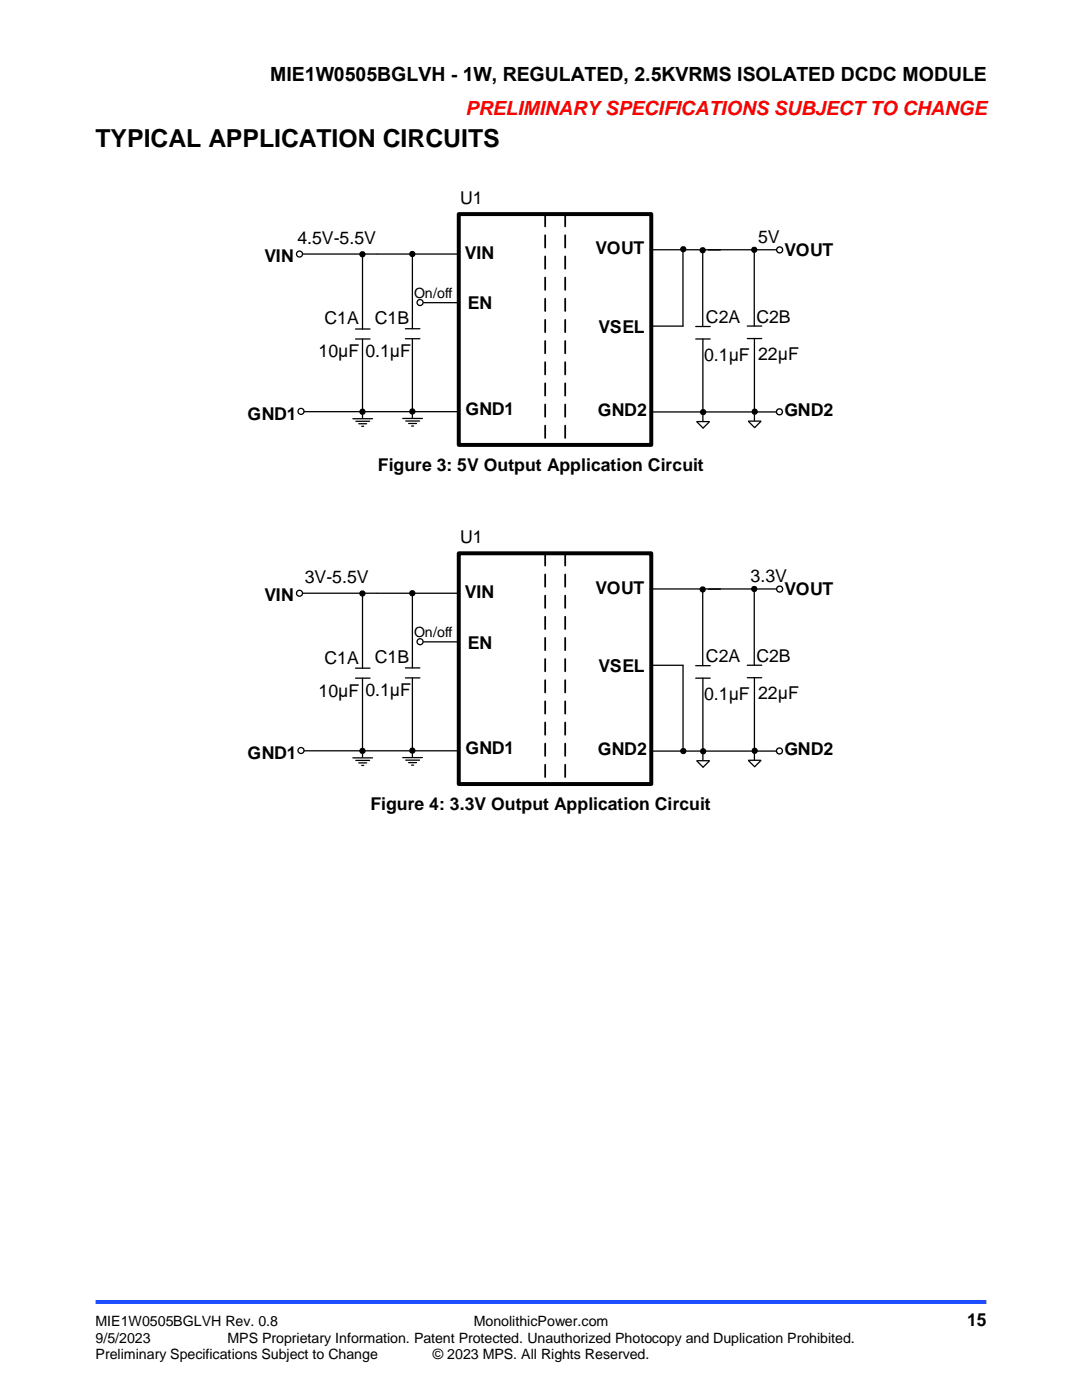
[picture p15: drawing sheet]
<svg xmlns="http://www.w3.org/2000/svg" width="216mm" height="279mm" viewBox="0 0 216 279" stroke-linecap="round" stroke-linejoin="round" font-family="sans-serif">
<defs><g id="words">
<text font-size="5" x="19.1" y="29.4">TYPICAL APPLICATION CIRCUITS</text>
<text font-size="3.9" x="53.9" y="16.3">MIE1W0505BGLVH - 1W, REGULATED, 2.5KVRMS ISOLATED DCDC MODULE</text>
<text font-size="3.9" fill="#f00" x="92.9" y="22.9">PRELIMINARY SPECIFICATIONS SUBJECT TO CHANGE</text>
<g font-size="3.5">
<text x="91.8" y="40.7">U1</text>
<text x="52.8" y="52.3">VIN</text>
<text x="59.3" y="48.6">4.5V-5.5V</text>
<text x="92.8" y="51.7">VIN</text>
<text x="118.8" y="50.8">VOUT</text>
<text x="151.3" y="48.5">5V</text>
<text x="156.5" y="51">VOUT</text>
<text x="64.7" y="64.7">C1A</text>
<text x="74.8" y="64.7">C1B</text>
<text x="93.4" y="61.8">EN</text>
<text x="140.9" y="64.5">C2A</text>
<text x="150.9" y="64.5">C2B</text>
<text x="63.6" y="71.3">10μF</text>
<text x="72.9" y="71.3">0.1μF</text>
<text x="119.4" y="66.4">VSEL</text>
<text x="140.5" y="72">0.1μF</text>
<text x="151.3" y="71.9">22μF</text>
<text x="49.4" y="83.9">GND1</text>
<text x="92.9" y="82.7">GND1</text>
<text x="119.3" y="83.1">GND2</text>
<text x="156.5" y="83">GND2</text>
<text x="75.4" y="94">Figure 3: 5V Output Application Circuit</text>
<text x="91.8" y="108.3">U1</text>
<text x="52.8" y="120">VIN</text>
<text x="60.8" y="116.3">3V-5.5V</text>
<text x="92.8" y="119.4">VIN</text>
<text x="118.8" y="118.5">VOUT</text>
<text x="149.8" y="116.2">3.3V</text>
<text x="156.5" y="118.7">VOUT</text>
<text x="93.4" y="129.4">EN</text>
<text x="64.7" y="132.4">C1A</text>
<text x="74.8" y="132.4">C1B</text>
<text x="119.4" y="134.1">VSEL</text>
<text x="140.9" y="132.2">C2A</text>
<text x="150.9" y="132.2">C2B</text>
<text x="63.6" y="139">10μF</text>
<text x="72.9" y="139">0.1μF</text>
<text x="140.5" y="139.7">0.1μF</text>
<text x="151.3" y="139.6">22μF</text>
<text x="49.4" y="151.5">GND1</text>
<text x="92.9" y="150.4">GND1</text>
<text x="119.3" y="150.7">GND2</text>
<text x="156.5" y="150.7">GND2</text>
<text x="73.9" y="161.6">Figure 4: 3.3V Output Application Circuit</text>
<text x="193" y="264.5">15</text>
</g>
<g font-size="2.8">
<text x="82.7" y="59.4">On/off</text>
<text x="82.7" y="127.1">On/off</text>
<text x="19.1" y="264.5">MIE1W0505BGLVH Rev. 0.8</text>
<text x="19.1" y="267.9">9/5/2023</text>
<text x="45.4" y="267.9">MPS Proprietary Information. Patent Protected. Unauthorized Photocopy and Duplication Prohibited.</text>
<text x="94.5" y="264.5">MonolithicPower.com</text>
<text x="19.1" y="271.2">Preliminary Specifications Subject to Change</text>
<text x="86.4" y="271.2">© 2023 MPS. All Rights Reserved.</text>
</g>
</g></defs>
<path d="M19 259.8h177.8" fill="none" stroke="#1c4eff" stroke-width=".79" stroke-linecap="butt"/>
<path d="M91.5 42.7h38.5v46.1h-38.5z" fill="none" stroke="#000" stroke-width=".79"/>
<path d="M75.3 50.7h16M70.4 83.6h3.9M71 84.1h2.8M71.6 84.6h1.6M72.2 85.1h.4" fill="none" stroke="#000" stroke-width=".26"/>
<circle cx="59.8" cy="50.7" r=".6" fill="#fff"/>
<g fill="none" stroke="#000" stroke-width=".26">
<path d="M60.4 50.7h14.8M129.8 49.8h25"/>
<circle cx="59.8" cy="50.7" r=".6"/>
</g>
<circle cx="155.6" cy="49.9" r=".6" fill="#fff"/>
<g fill="none" stroke="#000" stroke-width=".27">
<path d="M141.3 49.9h2.4"/>
<circle cx="155.6" cy="49.9" r=".6"/>
<circle cx="155.5" cy="82.2" r=".6"/>
</g>
<g fill="none" stroke="#000" stroke-width=".26">
<path d="M72.3 50.9v14.8M82.3 50.8v14.8M136.3 50v15.1h-6.5M140.2 50.1v15.1M150.5 50v15.1M70.9 65.7h2.9M70.9 67.7h2.9M72.3 67.7v15.7M80.9 65.6h2.9M80.9 67.6h2.9M82.3 67.6v15.7M84.5 60.4h7"/>
<path d="M138.8 65.2h2.9M138.8 67.7h2.9M140.3 67.7v16.3M149.1 65.1h2.9M149.1 67.6h2.9M150.5 67.6v16.3M60.7 82.2h30.8M80.4 83.5h3.9M81 84h2.7M81.5 84.5h1.6M82.1 85h.4M129.8 82.2h25.1"/>
<path d="M139.1 84.1h2.4M139.1 84.2l1.2 1.2M141.5 84.2l-1.2 1.2M149.4 84h2.4M149.4 84.1l1.2 1.2M151.8 84.1l-1.2 1.2M75.3 118.4h16M70.4 151.2h3.9M71 151.8h2.8M71.6 152.3h1.6M72.2 152.8h.4"/>
<circle cx="72.3" cy="50.7" r=".51"/>
<circle cx="82.3" cy="50.7" r=".51"/>
<circle cx="136.3" cy="49.7" r=".51"/>
<circle cx="140.2" cy="49.9" r=".51"/>
<circle cx="150.5" cy="49.9" r=".51"/>
<circle cx="83.8" cy="60.4" r=".6"/>
<circle cx="60.1" cy="82.1" r=".6"/>
<circle cx="72.3" cy="82.2" r=".51"/>
<circle cx="82.3" cy="82.1" r=".51"/>
<circle cx="140.3" cy="82.2" r=".51"/>
<circle cx="150.6" cy="82.2" r=".51"/>
</g>
<path d="M108.8 42.7v45.9M112.8 42.7v45.9" fill="none" stroke="#000" stroke-width=".35" stroke-dasharray="2.5 1.8"/>
<g fill="#000">
<circle cx="72.3" cy="50.7" r=".51"/>
<circle cx="82.3" cy="50.7" r=".51"/>
<circle cx="136.3" cy="49.7" r=".51"/>
<circle cx="140.2" cy="49.9" r=".51"/>
<circle cx="150.5" cy="49.9" r=".51"/>
<circle cx="72.3" cy="82.2" r=".51"/>
<circle cx="82.3" cy="82.1" r=".51"/>
<circle cx="140.3" cy="82.3" r=".51"/>
<circle cx="150.6" cy="82.2" r=".51"/>
</g>
<path d="M91.5 110.4h38.5v46.1h-38.5z" fill="none" stroke="#000" stroke-width=".79"/>
<circle cx="59.8" cy="118.4" r=".6" fill="#fff"/>
<g fill="none" stroke="#000" stroke-width=".26">
<path d="M60.4 118.4h14.8M129.8 117.5h25"/>
<circle cx="59.8" cy="118.4" r=".6"/>
</g>
<circle cx="155.6" cy="117.6" r=".6" fill="#fff"/>
<g fill="none" stroke="#000" stroke-width=".27">
<path d="M141.3 117.6h2.4"/>
<circle cx="155.6" cy="117.6" r=".6"/>
<circle cx="155.5" cy="149.9" r=".6"/>
</g>
<g fill="none" stroke="#000" stroke-width=".26">
<path d="M72.3 118.5v14.8M82.3 118.5v14.8M140.2 117.8v15M150.5 117.7v15.1M70.9 133.3h2.9M70.9 135.3h2.9M72.3 135.3v15.8M80.9 133.3h2.9M80.9 135.3h2.9M82.3 135.3v15.7M84.5 128.1h7M129.8 132.8h6.5v17"/>
<path d="M138.8 132.8h2.9M138.8 135.3h2.9M140.3 135.3v16.4M149.1 132.8h2.9M149.1 135.3h2.9M150.5 135.3v16.3M60.7 149.8h30.8M80.4 151.2h3.9M81 151.7h2.7M81.5 152.2h1.6M82.1 152.7h.4M129.8 149.9h25.1"/>
<path d="M139.1 151.8h2.4M139.1 151.9l1.2 1.2M141.5 151.9l-1.2 1.2M149.4 151.7h2.4M149.4 151.8l1.2 1.2M151.8 151.8l-1.2 1.2"/>
<circle cx="72.3" cy="118.4" r=".51"/>
<circle cx="82.3" cy="118.4" r=".51"/>
<circle cx="140.2" cy="117.6" r=".51"/>
<circle cx="150.5" cy="117.5" r=".51"/>
<circle cx="83.8" cy="128.1" r=".6"/>
<circle cx="60.1" cy="149.8" r=".6"/>
<circle cx="72.3" cy="149.9" r=".51"/>
<circle cx="82.3" cy="149.8" r=".51"/>
<circle cx="136.3" cy="149.9" r=".51"/>
<circle cx="140.3" cy="149.9" r=".51"/>
<circle cx="150.6" cy="149.8" r=".51"/>
</g>
<path d="M108.8 110.4v45.9M112.8 110.4v45.9" fill="none" stroke="#000" stroke-width=".35" stroke-dasharray="2.5 1.8"/>
<g fill="#000">
<circle cx="72.3" cy="118.4" r=".51"/>
<circle cx="82.3" cy="118.4" r=".51"/>
<circle cx="140.2" cy="117.6" r=".51"/>
<circle cx="150.5" cy="117.5" r=".51"/>
<circle cx="72.3" cy="149.9" r=".51"/>
<circle cx="82.3" cy="149.8" r=".51"/>
<circle cx="136.3" cy="149.9" r=".51"/>
<circle cx="140.3" cy="149.9" r=".51"/>
<circle cx="150.6" cy="149.9" r=".51"/>
</g>
<use href="#words"/>
</svg>
